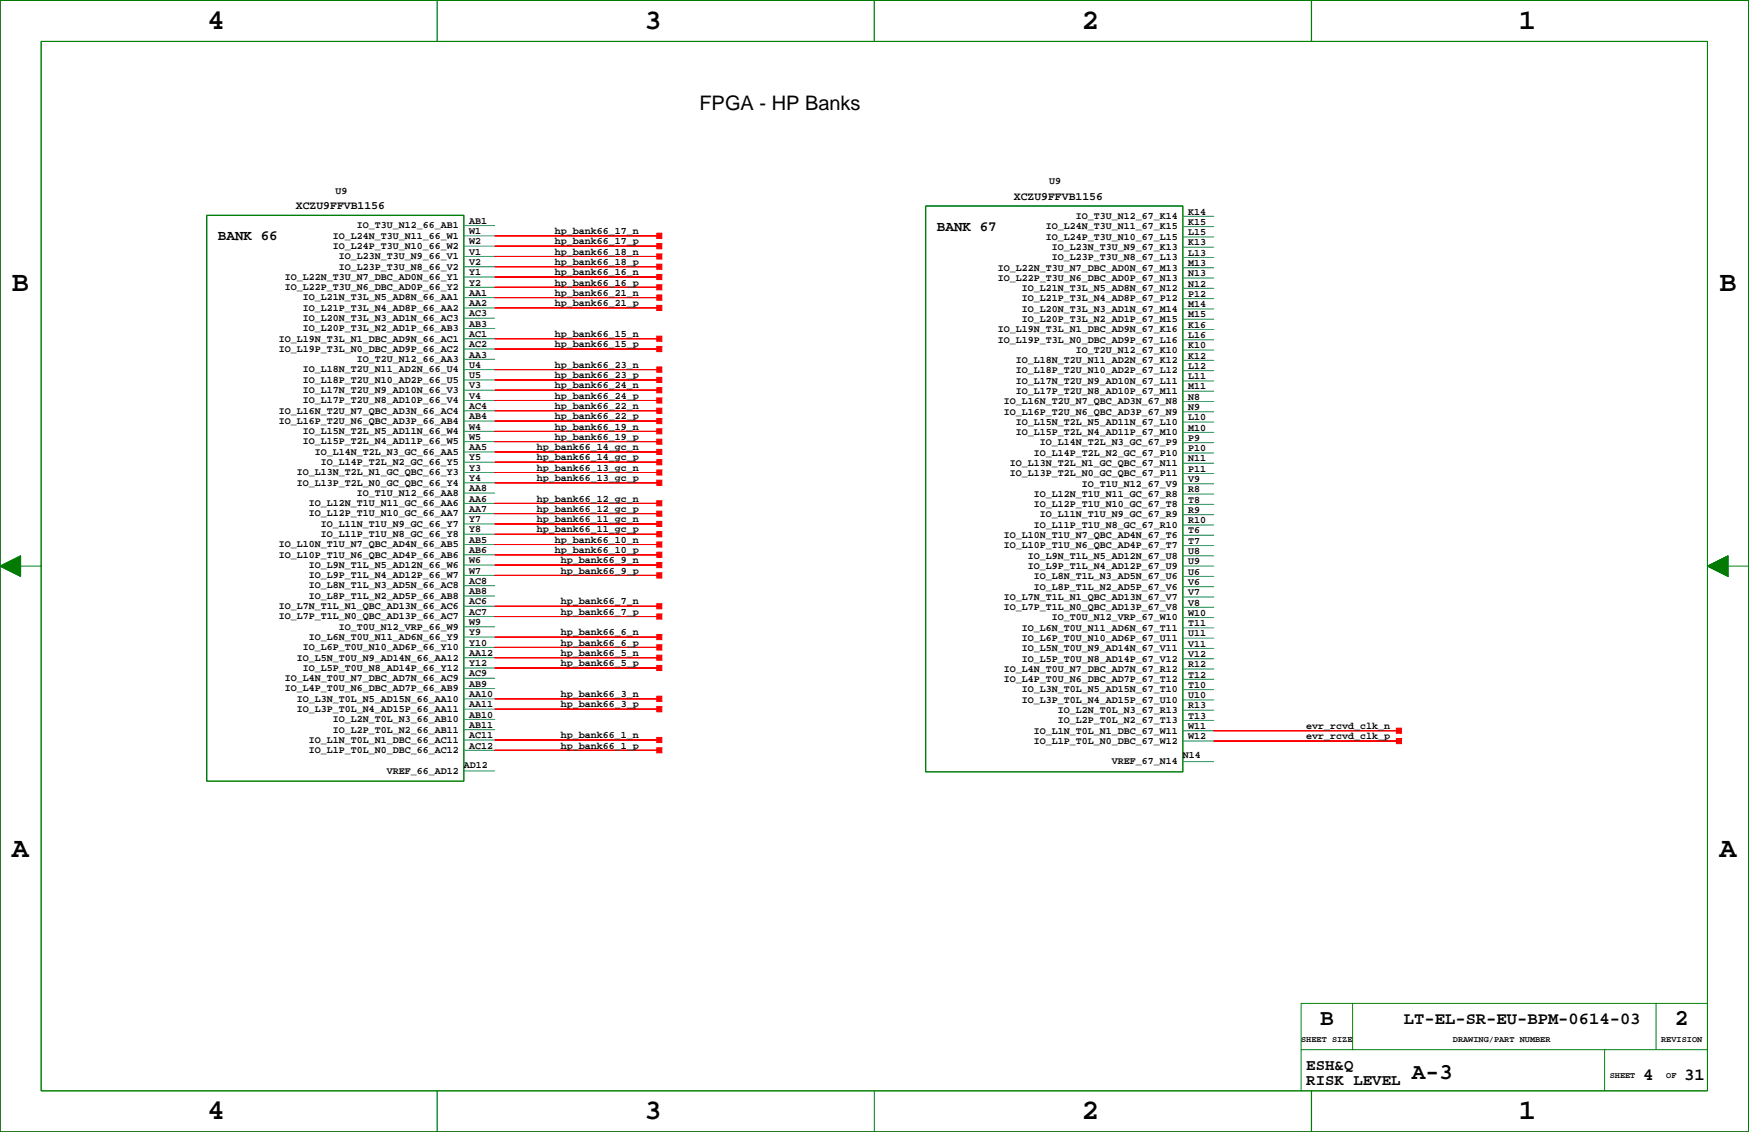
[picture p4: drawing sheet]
<svg xmlns="http://www.w3.org/2000/svg" width="432mm" height="279mm" viewBox="0 0 432 279" stroke-linecap="round" stroke-linejoin="round" font-family="sans-serif">
<defs><g id="words">
<g font-size="7.1">
<text x="51.2" y="7.1">4</text>
<text x="159.1" y="7.1">3</text>
<text x="267.1" y="7.1">2</text>
<text x="375" y="7.1">1</text>
<text x="3" y="71.9">B</text>
<text x="424.5" y="71.9">B</text>
<text x="3" y="211.5">A</text>
<text x="424.5" y="211.5">A</text>
<text x="51.2" y="276.3">4</text>
<text x="159.1" y="276.3">3</text>
<text x="267.1" y="276.3">2</text>
<text x="375" y="276.3">1</text>
</g>
<g font-size="5.6">
<text x="325.9" y="253.1">B</text>
<text x="413.5" y="253.1">2</text>
<text x="348.5" y="266.4">A-3</text>
</g>
<text font-size="4.9" x="172.7" y="27.1">FPGA - HP Banks</text>
<g font-size="4.2">
<text x="346.6" y="252.7">LT-EL-SR-EU-BPM-0614-03</text>
<text x="405.7" y="266.6">4</text>
<text x="415.8" y="266.6">31</text>
</g>
<g font-size="3.9">
<text x="322.5" y="264">ESH&amp;Q</text>
<text x="322.5" y="267.8">RISK LEVEL</text>
</g>
<g font-size="3.5">
<text x="53.8" y="59.2">BANK 66</text>
<text x="231.3" y="56.9">BANK 67</text>
</g>
<g font-size="2.8">
<text x="73" y="51.6">XCZU9FFVB1156</text>
<text x="250.3" y="49.3">XCZU9FFVB1156</text>
</g>
<g font-size="2.5">
<text x="82.8" y="47.9">U9</text>
<text x="259.1" y="45.3">U9</text>
<text x="293.3" y="53">K14</text>
<text x="82.1" y="58.9">IO_L24N_T3U_N11_66_W1</text>
<text x="88.1" y="56.4">IO_T3U_N12_66_AB1</text>
<text x="115.8" y="57.8">W1</text>
<text x="115.8" y="55.2">AB1</text>
<text x="137" y="57.8">hp_bank66_17_n</text>
<text x="258.2" y="59.2">IO_L24P_T3U_N10_67_L15</text>
<text x="258.2" y="56.6">IO_L24N_T3U_N11_67_K15</text>
<text x="265.6" y="54.1">IO_T3U_N12_67_K14</text>
<text x="293.3" y="55.5">K15</text>
<text x="293.3" y="58">L15</text>
<text x="82.1" y="61.4">IO_L24P_T3U_N10_66_W2</text>
<text x="83.6" y="64">IO_L23N_T3U_N9_66_V1</text>
<text x="115.8" y="60.3">W2</text>
<text x="115.8" y="62.9">V1</text>
<text x="115.8" y="65.4">V2</text>
<text x="137" y="65.4">hp_bank66_18_p</text>
<text x="137" y="62.9">hp_bank66_18_n</text>
<text x="137" y="60.3">hp_bank66_17_p</text>
<text x="259.6" y="64.2">IO_L23P_T3U_N8_67_L13</text>
<text x="259.6" y="61.7">IO_L23N_T3U_N9_67_K13</text>
<text x="293.3" y="60.6">K13</text>
<text x="293.3" y="63.1">L13</text>
<text x="293.3" y="65.6">M13</text>
<text x="70.3" y="71.6">IO_L22P_T3U_N6_DBC_AD0P_66_Y2</text>
<text x="70.3" y="69.1">IO_L22N_T3U_N7_DBC_AD0N_66_Y1</text>
<text x="83.6" y="66.5">IO_L23P_T3U_N8_66_V2</text>
<text x="115.8" y="67.9">Y1</text>
<text x="115.8" y="70.5">Y2</text>
<text x="137" y="70.5">hp_bank66_16_p</text>
<text x="137" y="67.9">hp_bank66_16_n</text>
<text x="246.3" y="69.3">IO_L22P_T3U_N6_DBC_AD0P_67_N13</text>
<text x="246.3" y="66.8">IO_L22N_T3U_N7_DBC_AD0N_67_M13</text>
<text x="252.2" y="71.9">IO_L21N_T3L_N5_AD8N_67_N12</text>
<text x="293.3" y="68.2">N13</text>
<text x="293.3" y="70.7">N12</text>
<text x="74.7" y="76.7">IO_L21P_T3L_N4_AD8P_66_AA2</text>
<text x="74.7" y="74.1">IO_L21N_T3L_N5_AD8N_66_AA1</text>
<text x="115.8" y="73">AA1</text>
<text x="115.8" y="75.6">AA2</text>
<text x="137" y="75.6">hp_bank66_21_p</text>
<text x="137" y="73">hp_bank66_21_n</text>
<text x="252.2" y="76.9">IO_L20N_T3L_N3_AD1N_67_M14</text>
<text x="252.2" y="74.4">IO_L21P_T3L_N4_AD8P_67_P12</text>
<text x="293.3" y="73.3">P12</text>
<text x="293.3" y="75.8">M14</text>
<text x="74.7" y="81.8">IO_L20P_T3L_N2_AD1P_66_AB3</text>
<text x="74.7" y="79.2">IO_L20N_T3L_N3_AD1N_66_AC3</text>
<text x="115.8" y="78.1">AC3</text>
<text x="115.8" y="80.6">AB3</text>
<text x="115.8" y="83.2">AC1</text>
<text x="137" y="83.2">hp_bank66_15_n</text>
<text x="246.3" y="82">IO_L19N_T3L_N1_DBC_AD9N_67_K16</text>
<text x="252.2" y="79.5">IO_L20P_T3L_N2_AD1P_67_M15</text>
<text x="293.3" y="78.3">M15</text>
<text x="293.3" y="80.9">K16</text>
<text x="293.3" y="83.4">L16</text>
<text x="68.8" y="86.8">IO_L19P_T3L_N0_DBC_AD9P_66_AC2</text>
<text x="68.8" y="84.3">IO_L19N_T3L_N1_DBC_AD9N_66_AC1</text>
<text x="88.1" y="89.4">IO_T2U_N12_66_AA3</text>
<text x="115.8" y="85.7">AC2</text>
<text x="115.8" y="88.2">AA3</text>
<text x="137" y="85.7">hp_bank66_15_p</text>
<text x="246.3" y="84.6">IO_L19P_T3L_N0_DBC_AD9P_67_L16</text>
<text x="250.8" y="89.6">IO_L18N_T2U_N11_AD2N_67_K12</text>
<text x="265.6" y="87.1">IO_T2U_N12_67_K10</text>
<text x="293.3" y="86">K10</text>
<text x="293.3" y="88.5">K12</text>
<text x="74.7" y="94.5">IO_L18P_T2U_N10_AD2P_66_U5</text>
<text x="74.7" y="91.9">IO_L18N_T2U_N11_AD2N_66_U4</text>
<text x="115.8" y="90.8">U4</text>
<text x="115.8" y="93.3">U5</text>
<text x="115.8" y="95.9">V3</text>
<text x="137" y="95.9">hp_bank66_24_n</text>
<text x="137" y="93.3">hp_bank66_23_p</text>
<text x="137" y="90.8">hp_bank66_23_n</text>
<text x="250.8" y="94.7">IO_L17N_T2U_N9_AD10N_67_L11</text>
<text x="250.8" y="92.2">IO_L18P_T2U_N10_AD2P_67_L12</text>
<text x="293.3" y="91">L12</text>
<text x="293.3" y="93.6">L11</text>
<text x="74.7" y="99.5">IO_L17P_T2U_N8_AD10P_66_V4</text>
<text x="74.7" y="97">IO_L17N_T2U_N9_AD10N_66_V3</text>
<text x="115.8" y="98.4">V4</text>
<text x="115.8" y="100.9">AC4</text>
<text x="137" y="98.4">hp_bank66_24_p</text>
<text x="137" y="100.9">hp_bank66_22_n</text>
<text x="247.8" y="99.8">IO_L16N_T2U_N7_QBC_AD3N_67_N8</text>
<text x="250.8" y="97.3">IO_L17P_T2U_N8_AD10P_67_M11</text>
<text x="293.3" y="96.1">M11</text>
<text x="293.3" y="98.7">N8</text>
<text x="293.3" y="101.2">N9</text>
<text x="68.8" y="104.6">IO_L16P_T2U_N6_QBC_AD3P_66_AB4</text>
<text x="68.8" y="102.1">IO_L16N_T2U_N7_QBC_AD3N_66_AC4</text>
<text x="74.7" y="107.2">IO_L15N_T2L_N5_AD11N_66_W4</text>
<text x="115.8" y="103.5">AB4</text>
<text x="115.8" y="106">W4</text>
<text x="137" y="106">hp_bank66_19_n</text>
<text x="137" y="103.5">hp_bank66_22_p</text>
<text x="247.8" y="102.3">IO_L16P_T2U_N6_QBC_AD3P_67_N9</text>
<text x="250.8" y="107.4">IO_L15P_T2L_N4_AD11P_67_M10</text>
<text x="250.8" y="104.9">IO_L15N_T2L_N5_AD11N_67_L10</text>
<text x="293.3" y="103.7">L10</text>
<text x="293.3" y="106.3">M10</text>
<text x="74.7" y="109.7">IO_L15P_T2L_N4_AD11P_66_W5</text>
<text x="77.7" y="112.2">IO_L14N_T2L_N3_GC_66_AA5</text>
<text x="115.8" y="108.6">W5</text>
<text x="115.8" y="111.1">AA5</text>
<text x="115.8" y="113.6">Y5</text>
<text x="132.5" y="113.6">hp_bank66_14_gc_p</text>
<text x="132.5" y="111.1">hp_bank66_14_gc_n</text>
<text x="137" y="108.6">hp_bank66_19_p</text>
<text x="255.2" y="112.5">IO_L14P_T2L_N2_GC_67_P10</text>
<text x="256.7" y="110">IO_L14N_T2L_N3_GC_67_P9</text>
<text x="293.3" y="108.8">P9</text>
<text x="293.3" y="111.4">P10</text>
<text x="293.3" y="113.9">N11</text>
<text x="73.3" y="119.9">IO_L13P_T2L_N0_GC_QBC_66_Y4</text>
<text x="73.3" y="117.3">IO_L13N_T2L_N1_GC_QBC_66_Y3</text>
<text x="79.2" y="114.8">IO_L14P_T2L_N2_GC_66_Y5</text>
<text x="115.8" y="116.2">Y3</text>
<text x="115.8" y="118.7">Y4</text>
<text x="132.5" y="118.7">hp_bank66_13_gc_p</text>
<text x="132.5" y="116.2">hp_bank66_13_gc_n</text>
<text x="249.3" y="117.6">IO_L13P_T2L_N0_GC_QBC_67_P11</text>
<text x="249.3" y="115">IO_L13N_T2L_N1_GC_QBC_67_N11</text>
<text x="293.3" y="116.4">P11</text>
<text x="293.3" y="119">V9</text>
<text x="76.2" y="124.9">IO_L12N_T1U_N11_GC_66_AA6</text>
<text x="88.1" y="122.4">IO_T1U_N12_66_AA8</text>
<text x="115.8" y="123.8">AA6</text>
<text x="115.8" y="121.3">AA8</text>
<text x="132.5" y="123.8">hp_bank66_12_gc_n</text>
<text x="255.2" y="125.2">IO_L12P_T1U_N10_GC_67_T8</text>
<text x="255.2" y="122.6">IO_L12N_T1U_N11_GC_67_R8</text>
<text x="267.1" y="120.1">IO_T1U_N12_67_V9</text>
<text x="293.3" y="121.5">R8</text>
<text x="293.3" y="124.1">T8</text>
<text x="76.2" y="127.5">IO_L12P_T1U_N10_GC_66_AA7</text>
<text x="79.2" y="130">IO_L11N_T1U_N9_GC_66_Y7</text>
<text x="115.8" y="126.3">AA7</text>
<text x="115.8" y="128.9">Y7</text>
<text x="115.8" y="131.4">Y8</text>
<text x="132.5" y="126.3">hp_bank66_12_gc_p</text>
<text x="132.5" y="131.4">hp_bank66_11_gc_p</text>
<text x="132.5" y="128.9">hp_bank66_11_gc_n</text>
<text x="255.2" y="130.3">IO_L11P_T1U_N8_GC_67_R10</text>
<text x="256.7" y="127.7">IO_L11N_T1U_N9_GC_67_R9</text>
<text x="293.3" y="126.6">R9</text>
<text x="293.3" y="129.1">R10</text>
<text x="293.3" y="131.7">T6</text>
<text x="68.8" y="137.6">IO_L10P_T1U_N6_QBC_AD4P_66_AB6</text>
<text x="68.8" y="135.1">IO_L10N_T1U_N7_QBC_AD4N_66_AB5</text>
<text x="79.2" y="132.6">IO_L11P_T1U_N8_GC_66_Y8</text>
<text x="115.8" y="134">AB5</text>
<text x="115.8" y="136.5">AB6</text>
<text x="137" y="136.5">hp_bank66_10_p</text>
<text x="137" y="134">hp_bank66_10_n</text>
<text x="247.8" y="135.3">IO_L10P_T1U_N6_QBC_AD4P_67_T7</text>
<text x="247.8" y="132.8">IO_L10N_T1U_N7_QBC_AD4N_67_T6</text>
<text x="253.7" y="137.9">IO_L9N_T1L_N5_AD12N_67_U8</text>
<text x="293.3" y="134.2">T7</text>
<text x="293.3" y="136.8">U8</text>
<text x="76.2" y="142.7">IO_L9P_T1L_N4_AD12P_66_W7</text>
<text x="76.2" y="140.2">IO_L9N_T1L_N5_AD12N_66_W6</text>
<text x="115.8" y="139">W6</text>
<text x="115.8" y="141.6">W7</text>
<text x="138.4" y="141.6">hp_bank66_9_p</text>
<text x="138.4" y="139">hp_bank66_9_n</text>
<text x="253.7" y="140.4">IO_L9P_T1L_N4_AD12P_67_U9</text>
<text x="255.2" y="143">IO_L8N_T1L_N3_AD5N_67_U6</text>
<text x="293.3" y="139.3">U9</text>
<text x="293.3" y="141.8">U6</text>
<text x="76.2" y="147.8">IO_L8P_T1L_N2_AD5P_66_AB8</text>
<text x="76.2" y="145.3">IO_L8N_T1L_N3_AD5N_66_AC8</text>
<text x="115.8" y="144.1">AC8</text>
<text x="115.8" y="146.7">AB8</text>
<text x="115.8" y="149.2">AC6</text>
<text x="138.4" y="149.2">hp_bank66_7_n</text>
<text x="247.8" y="148">IO_L7N_T1L_N1_QBC_AD13N_67_V7</text>
<text x="255.2" y="145.5">IO_L8P_T1L_N2_AD5P_67_V6</text>
<text x="293.3" y="144.4">V6</text>
<text x="293.3" y="146.9">V7</text>
<text x="293.3" y="149.4">V8</text>
<text x="68.8" y="152.9">IO_L7P_T1L_N0_QBC_AD13P_66_AC7</text>
<text x="68.8" y="150.3">IO_L7N_T1L_N1_QBC_AD13N_66_AC6</text>
<text x="83.6" y="155.4">IO_T0U_N12_VRP_66_W9</text>
<text x="115.8" y="151.7">AC7</text>
<text x="115.8" y="154.3">W9</text>
<text x="138.4" y="151.7">hp_bank66_7_p</text>
<text x="247.8" y="150.6">IO_L7P_T1L_N0_QBC_AD13P_67_V8</text>
<text x="252.2" y="155.7">IO_L6N_T0U_N11_AD6N_67_T11</text>
<text x="259.6" y="153.1">IO_T0U_N12_VRP_67_W10</text>
<text x="293.3" y="152">W10</text>
<text x="293.3" y="154.5">T11</text>
<text x="74.7" y="160.5">IO_L6P_T0U_N10_AD6P_66_Y10</text>
<text x="76.2" y="157.9">IO_L6N_T0U_N11_AD6N_66_Y9</text>
<text x="115.8" y="156.8">Y9</text>
<text x="115.8" y="159.4">Y10</text>
<text x="115.8" y="161.9">AA12</text>
<text x="138.4" y="159.4">hp_bank66_6_p</text>
<text x="138.4" y="156.8">hp_bank66_6_n</text>
<text x="138.4" y="161.9">hp_bank66_5_n</text>
<text x="252.2" y="160.7">IO_L5N_T0U_N9_AD14N_67_V11</text>
<text x="252.2" y="158.2">IO_L6P_T0U_N10_AD6P_67_U11</text>
<text x="293.3" y="157.1">U11</text>
<text x="293.3" y="159.6">V11</text>
<text x="73.3" y="163">IO_L5N_T0U_N9_AD14N_66_AA12</text>
<text x="74.7" y="165.6">IO_L5P_T0U_N8_AD14P_66_Y12</text>
<text x="115.8" y="164.4">Y12</text>
<text x="115.8" y="167">AC9</text>
<text x="138.4" y="164.4">hp_bank66_5_p</text>
<text x="247.8" y="165.8">IO_L4N_T0U_N7_DBC_AD7N_67_R12</text>
<text x="252.2" y="163.3">IO_L5P_T0U_N8_AD14P_67_V12</text>
<text x="293.3" y="162.1">V12</text>
<text x="293.3" y="164.7">R12</text>
<text x="293.3" y="167.2">T12</text>
<text x="70.3" y="170.6">IO_L4P_T0U_N6_DBC_AD7P_66_AB9</text>
<text x="70.3" y="168.1">IO_L4N_T0U_N7_DBC_AD7N_66_AC9</text>
<text x="73.3" y="173.2">IO_L3N_T0L_N5_AD15N_66_AA10</text>
<text x="115.8" y="169.5">AB9</text>
<text x="115.8" y="172.1">AA10</text>
<text x="138.4" y="172.1">hp_bank66_3_n</text>
<text x="247.8" y="168.4">IO_L4P_T0U_N6_DBC_AD7P_67_T12</text>
<text x="252.2" y="173.4">IO_L3P_T0L_N4_AD15P_67_U10</text>
<text x="252.2" y="170.9">IO_L3N_T0L_N5_AD15N_67_T10</text>
<text x="293.3" y="169.8">T10</text>
<text x="293.3" y="172.3">U10</text>
<text x="73.3" y="175.7">IO_L3P_T0L_N4_AD15P_66_AA11</text>
<text x="82.1" y="178.3">IO_L2N_T0L_N3_66_AB10</text>
<text x="115.8" y="174.6">AA11</text>
<text x="115.8" y="177.1">AB10</text>
<text x="115.8" y="179.7">AB11</text>
<text x="138.4" y="174.6">hp_bank66_3_p</text>
<text x="261.1" y="178.5">IO_L2P_T0L_N2_67_T13</text>
<text x="261.1" y="176">IO_L2N_T0L_N3_67_R13</text>
<text x="293.3" y="174.8">R13</text>
<text x="293.3" y="177.4">T13</text>
<text x="293.3" y="179.9">W11</text>
<text x="322.5" y="179.9">evr_rcvd_clk_n</text>
<text x="76.2" y="185.9">IO_L1P_T0L_N0_DBC_66_AC12</text>
<text x="76.2" y="183.3">IO_L1N_T0L_N1_DBC_66_AC11</text>
<text x="82.1" y="180.8">IO_L2P_T0L_N2_66_AB11</text>
<text x="115.8" y="182.2">AC11</text>
<text x="115.8" y="184.7">AC12</text>
<text x="138.4" y="184.7">hp_bank66_1_p</text>
<text x="138.4" y="182.2">hp_bank66_1_n</text>
<text x="255.2" y="183.6">IO_L1P_T0L_N0_DBC_67_W12</text>
<text x="255.2" y="181.1">IO_L1N_T0L_N1_DBC_67_W11</text>
<text x="293.3" y="182.5">W12</text>
<text x="322.5" y="182.5">evr_rcvd_clk_p</text>
<text x="95.5" y="191">VREF_66_AD12</text>
<text x="114.5" y="189.5">AD12</text>
<text x="274.5" y="188.7">VREF_67_N14</text>
<text x="292" y="187.2">N14</text>
</g>
<g font-size="2.1">
<text x="321.2" y="257.1">SHEET SIZE</text>
<text x="358.7" y="257.1">DRAWING/PART NUMBER</text>
<text x="410.1" y="257.1">REVISION</text>
<text x="397.4" y="266">SHEET</text>
<text x="411.4" y="266">OF</text>
</g>
</g></defs>
<path d="M0 .1h431.7v279.3h-431.7z" fill="none" stroke="#000" stroke-width=".25"/>
<g fill="none" stroke="#008000" stroke-width=".25">
<path d="M0 .1h431.7v279.3h-431.7zM10.2 10.2h411.3v259h-411.3zM51 53.1h63.5v139.7h-63.5zM228.5 50.9h63.5v139.6h-63.5zM0 139.7l5.1-2.5v5.1zM5.1 139.7h5.1M421.5 139.7l5.1-2.5v5.1zM426.6 139.7h5.1M321.2 259.1h100.3M333.9 247.7v11.4M396.1 259.1v10.1M408.8 247.7v11.4"/>
<path d="M421.5 247.7h-100.3v21.5M215.9 269.2v10.2"/>
</g>
<g fill="none" stroke="#008080" stroke-width=".25">
<path d="M114.5 55.7h7.6M114.5 58.2h7.6M292 53.4h7.7M292 58.5h7.7M292 55.9h7.7M114.5 78.5h7.6M114.5 76h7.6M114.5 73.5h7.6M114.5 70.9h7.6M114.5 68.4h7.6M114.5 65.8h7.6M114.5 63.3h7.6"/>
<path d="M114.5 60.8h7.6M292 78.8h7.7M292 76.2h7.7M292 73.7h7.7M292 71.2h7.7M292 68.6h7.7M292 66.1h7.7M292 63.5h7.7M292 61h7.7M114.5 98.8h7.6M114.5 96.3h7.6M114.5 93.8h7.6"/>
<path d="M114.5 91.2h7.6M114.5 88.7h7.6M114.5 86.2h7.6M114.5 83.6h7.6M114.5 81.1h7.6M292 99.1h7.7M292 96.6h7.7M292 94h7.7M292 91.5h7.7M292 88.9h7.7M292 86.4h7.7M292 83.9h7.7"/>
<path d="M292 81.3h7.7M114.5 119.2h7.6M114.5 116.6h7.6M114.5 114.1h7.6M114.5 111.5h7.6M114.5 109h7.6M114.5 106.5h7.6M114.5 103.9h7.6M114.5 101.4h7.6M292 119.4h7.7M292 116.9h7.7M292 114.3h7.7"/>
<path d="M292 111.8h7.7M292 109.3h7.7M292 106.7h7.7M292 104.2h7.7M292 101.6h7.7M114.5 121.7h7.6M114.5 139.5h7.6M114.5 136.9h7.6M114.5 134.4h7.6M114.5 131.9h7.6M114.5 129.3h7.6M114.5 126.8h7.6"/>
<path d="M114.5 124.2h7.6M292 139.7h7.7M292 137.2h7.7M292 134.7h7.7M292 132.1h7.7M292 129.6h7.7M292 127h7.7M292 124.5h7.7M292 122h7.7M114.5 159.8h7.6M114.5 157.3h7.6M114.5 154.7h7.6"/>
<path d="M114.5 152.2h7.6M114.5 149.6h7.6M114.5 147.1h7.6M114.5 144.6h7.6M114.5 142h7.6M292 157.5h7.7M292 155h7.7M292 152.4h7.7M292 149.9h7.7M292 147.3h7.7M292 144.8h7.7M292 142.3h7.7"/>
<path d="M114.5 177.6h7.6M114.5 175h7.6M114.5 172.5h7.6M114.5 170h7.6M114.5 167.4h7.6M114.5 164.9h7.6M114.5 162.3h7.6M292 177.8h7.7M292 175.3h7.7M292 172.7h7.7M292 170.2h7.7M292 167.7h7.7"/>
<path d="M292 165.1h7.7M292 162.6h7.7M292 160h7.7M114.5 190.3h7.6M114.5 185.2h7.6M114.5 182.6h7.6M114.5 180.1h7.6M292 188h7.7M292 182.9h7.7M292 180.4h7.7"/>
</g>
<g fill="#f00" stroke="#f00" stroke-width=".25">
<path d="M122.1 65.8h40.7z" fill-rule="evenodd"/>
<path d="M162.1 65.2h1.3v1.3h-1.3z" fill-rule="evenodd"/>
<path d="M122.1 63.3h40.7z" fill-rule="evenodd"/>
<path d="M162.1 62.7h1.3v1.2h-1.3z" fill-rule="evenodd"/>
<path d="M122.1 60.8h40.7z" fill-rule="evenodd"/>
<path d="M162.1 60.1h1.3v1.3h-1.3z" fill-rule="evenodd"/>
<path d="M122.1 58.2h40.7z" fill-rule="evenodd"/>
<path d="M162.1 57.6h1.3v1.3h-1.3z" fill-rule="evenodd"/>
<path d="M122.1 98.8h40.7z" fill-rule="evenodd"/>
<path d="M162.1 98.2h1.3v1.3h-1.3z" fill-rule="evenodd"/>
<path d="M122.1 96.3h40.7z" fill-rule="evenodd"/>
<path d="M162.1 95.7h1.3v1.2h-1.3z" fill-rule="evenodd"/>
<path d="M122.1 93.8h40.7z" fill-rule="evenodd"/>
<path d="M162.1 93.1h1.3v1.3h-1.3z" fill-rule="evenodd"/>
<path d="M122.1 91.2h40.7z" fill-rule="evenodd"/>
<path d="M162.1 90.6h1.3v1.3h-1.3z" fill-rule="evenodd"/>
<path d="M122.1 142h40.7z" fill-rule="evenodd"/>
<path d="M162.1 141.4h1.3v1.3h-1.3z" fill-rule="evenodd"/>
<path d="M122.1 139.5h40.7z" fill-rule="evenodd"/>
<path d="M162.1 138.8h1.3v1.3h-1.3z" fill-rule="evenodd"/>
<path d="M122.1 159.8h40.7z" fill-rule="evenodd"/>
<path d="M162.1 159.2h1.3v1.2h-1.3z" fill-rule="evenodd"/>
<path d="M122.1 157.3h40.7z" fill-rule="evenodd"/>
<path d="M162.1 156.6h1.3v1.3h-1.3z" fill-rule="evenodd"/>
<path d="M122.1 76h40.7z" fill-rule="evenodd"/>
<path d="M162.1 75.4h1.3v1.2h-1.3z" fill-rule="evenodd"/>
<path d="M122.1 73.5h40.7z" fill-rule="evenodd"/>
<path d="M162.1 72.8h1.3v1.3h-1.3z" fill-rule="evenodd"/>
<path d="M122.1 175h40.7z" fill-rule="evenodd"/>
<path d="M162.1 174.4h1.3v1.3h-1.3z" fill-rule="evenodd"/>
<path d="M122.1 119.2h40.7z" fill-rule="evenodd"/>
<path d="M162.1 118.5h1.3v1.3h-1.3z" fill-rule="evenodd"/>
<path d="M122.1 116.6h40.7z" fill-rule="evenodd"/>
<path d="M162.1 116h1.3v1.3h-1.3z" fill-rule="evenodd"/>
<path d="M122.1 126.8h40.7z" fill-rule="evenodd"/>
<path d="M162.1 126.1h1.3v1.3h-1.3z" fill-rule="evenodd"/>
<path d="M122.1 124.2h40.7z" fill-rule="evenodd"/>
<path d="M162.1 123.6h1.3v1.3h-1.3z" fill-rule="evenodd"/>
<path d="M122.1 114.1h40.7z" fill-rule="evenodd"/>
<path d="M162.1 113.4h1.3v1.3h-1.3z" fill-rule="evenodd"/>
<path d="M122.1 111.5h40.7z" fill-rule="evenodd"/>
<path d="M162.1 110.9h1.3v1.3h-1.3z" fill-rule="evenodd"/>
<path d="M122.1 131.9h40.7z" fill-rule="evenodd"/>
<path d="M162.1 131.2h1.3v1.3h-1.3z" fill-rule="evenodd"/>
<path d="M122.1 129.3h40.7z" fill-rule="evenodd"/>
<path d="M162.1 128.7h1.3v1.3h-1.3z" fill-rule="evenodd"/>
<path d="M122.1 136.9h40.7z" fill-rule="evenodd"/>
<path d="M162.1 136.3h1.3v1.3h-1.3z" fill-rule="evenodd"/>
<path d="M122.1 134.4h40.7z" fill-rule="evenodd"/>
<path d="M162.1 133.8h1.3v1.2h-1.3z" fill-rule="evenodd"/>
<path d="M122.1 185.2h40.7z" fill-rule="evenodd"/>
<path d="M162.1 184.6h1.3v1.2h-1.3z" fill-rule="evenodd"/>
<path d="M122.1 182.6h40.7z" fill-rule="evenodd"/>
<path d="M162.1 182h1.3v1.3h-1.3z" fill-rule="evenodd"/>
<path d="M122.1 70.9h40.7z" fill-rule="evenodd"/>
<path d="M162.1 70.3h1.3v1.2h-1.3z" fill-rule="evenodd"/>
<path d="M122.1 68.4h40.7z" fill-rule="evenodd"/>
<path d="M162.1 67.7h1.3v1.3h-1.3z" fill-rule="evenodd"/>
<path d="M122.1 86.2h40.7z" fill-rule="evenodd"/>
<path d="M162.1 85.5h1.3v1.3h-1.3z" fill-rule="evenodd"/>
<path d="M122.1 83.6h40.7z" fill-rule="evenodd"/>
<path d="M162.1 83h1.3v1.2h-1.3z" fill-rule="evenodd"/>
<path d="M122.1 109h40.7z" fill-rule="evenodd"/>
<path d="M162.1 108.4h1.3v1.2h-1.3z" fill-rule="evenodd"/>
<path d="M122.1 106.5h40.7z" fill-rule="evenodd"/>
<path d="M162.1 105.8h1.3v1.3h-1.3z" fill-rule="evenodd"/>
<path d="M122.1 103.9h40.7z" fill-rule="evenodd"/>
<path d="M162.1 103.3h1.3v1.3h-1.3z" fill-rule="evenodd"/>
<path d="M122.1 101.4h40.7z" fill-rule="evenodd"/>
<path d="M162.1 100.8h1.3v1.2h-1.3z" fill-rule="evenodd"/>
<path d="M122.1 152.2h40.7z" fill-rule="evenodd"/>
<path d="M162.1 151.5h1.3v1.3h-1.3z" fill-rule="evenodd"/>
<path d="M122.1 149.6h40.7z" fill-rule="evenodd"/>
<path d="M162.1 149h1.3v1.3h-1.3z" fill-rule="evenodd"/>
<path d="M122.1 164.9h40.7z" fill-rule="evenodd"/>
<path d="M162.1 164.2h1.3v1.3h-1.3z" fill-rule="evenodd"/>
<path d="M122.1 162.3h40.7z" fill-rule="evenodd"/>
<path d="M162.1 161.7h1.3v1.3h-1.3z" fill-rule="evenodd"/>
<path d="M299.7 182.9h45.7z" fill-rule="evenodd"/>
<path d="M344.7 182.3h1.3v1.2h-1.3z" fill-rule="evenodd"/>
<path d="M299.7 180.4h45.7z" fill-rule="evenodd"/>
<path d="M344.7 179.7h1.3v1.3h-1.3z" fill-rule="evenodd"/>
<path d="M122.1 172.5h40.7z" fill-rule="evenodd"/>
<path d="M162.1 171.9h1.3v1.2h-1.3z" fill-rule="evenodd"/>
</g>
<g fill="none" stroke="#f00" stroke-width=".25">
<path d="M122.1 58.2h40.7M122.1 65.8h40.7M122.1 63.3h40.7M122.1 60.8h40.7M122.1 76h40.7M122.1 73.5h40.7M122.1 70.9h40.7M122.1 68.4h40.7M122.1 98.8h40.7M122.1 96.3h40.7M122.1 93.8h40.7M122.1 91.2h40.7"/>
<path d="M122.1 86.2h40.7M122.1 83.6h40.7M122.1 119.2h40.7M122.1 116.6h40.7M122.1 114.1h40.7M122.1 111.5h40.7M122.1 109h40.7M122.1 106.5h40.7M122.1 103.9h40.7M122.1 101.4h40.7M122.1 139.5h40.7M122.1 126.8h40.7"/>
<path d="M122.1 124.2h40.7M122.1 131.9h40.7M122.1 129.3h40.7M122.1 136.9h40.7M122.1 134.4h40.7M122.1 142h40.7M122.1 159.8h40.7M122.1 157.3h40.7M122.1 152.2h40.7M122.1 149.6h40.7M122.1 175h40.7M122.1 164.9h40.7"/>
<path d="M122.1 162.3h40.7M122.1 172.5h40.7M122.1 185.2h40.7M122.1 182.6h40.7M299.7 182.9h45.7M299.7 180.4h45.7"/>
</g>
<path d="M107.9 .1v10.1M215.9 .1v10.1M323.8 .1v10.1M107.9 269.2v10.2M323.8 269.2v10.2" fill="none" stroke="#008000" stroke-width=".3"/>
<g fill="#050" stroke="#050" stroke-width=".25">
<path d="M0 139.7l5.1-2.5v5.1z" fill-rule="evenodd"/>
<path d="M421.5 139.7l5.1-2.5v5.1z" fill-rule="evenodd"/>
</g>
<use href="#words"/>
</svg>
